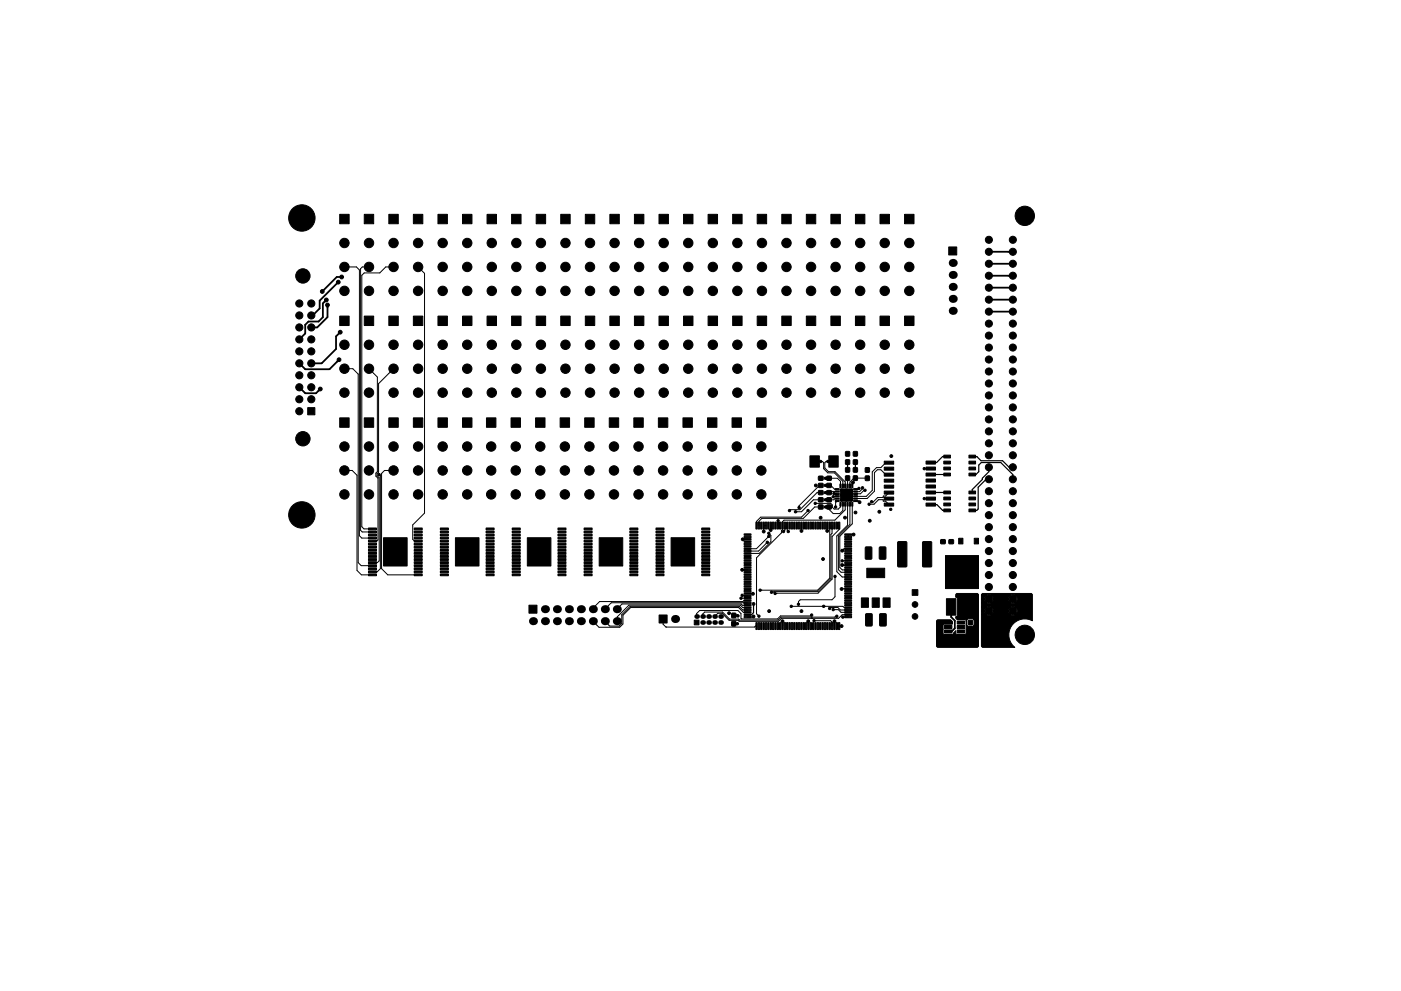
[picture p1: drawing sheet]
<svg xmlns="http://www.w3.org/2000/svg" width="297mm" height="210mm" viewBox="0 0 297 210" stroke-linecap="round" stroke-linejoin="round" font-family="sans-serif">
<g fill="#000">
<circle cx="202" cy="55.8" r=".85"/>
<circle cx="202" cy="58.3" r=".85"/>
<circle cx="202" cy="63.4" r=".85"/>
<circle cx="202" cy="60.9" r=".85"/>
<circle cx="202" cy="65.9" r=".85"/>
<circle cx="113" cy="131.8" r=".85"/>
<circle cx="115.5" cy="131.8" r=".85"/>
<circle cx="115.5" cy="129.2" r=".85"/>
<circle cx="118.1" cy="131.8" r=".85"/>
<circle cx="118.1" cy="129.2" r=".85"/>
<circle cx="120.6" cy="131.8" r=".85"/>
<circle cx="120.6" cy="129.2" r=".85"/>
<circle cx="123.2" cy="131.8" r=".85"/>
<circle cx="123.2" cy="129.2" r=".85"/>
<circle cx="125.7" cy="131.8" r=".85"/>
<circle cx="125.7" cy="129.2" r=".85"/>
<circle cx="128.2" cy="131.8" r=".85"/>
<circle cx="128.2" cy="129.2" r=".85"/>
<circle cx="130.8" cy="131.8" r=".85"/>
<circle cx="130.8" cy="129.2" r=".85"/>
<circle cx="143.1" cy="131.3" r=".85"/>
<circle cx="147.7" cy="130.8" r=".5"/>
<circle cx="149" cy="130.8" r=".5"/>
<circle cx="149" cy="132.1" r=".5"/>
<circle cx="150.2" cy="130.8" r=".5"/>
<circle cx="150.2" cy="132.1" r=".5"/>
<circle cx="151.5" cy="132.1" r=".5"/>
<circle cx="151.5" cy="130.8" r=".5"/>
<circle cx="152.8" cy="130.8" r=".5"/>
<circle cx="152.8" cy="132.1" r=".5"/>
</g>
<g fill="#000" stroke="#000" stroke-width=".21">
<path d="M72 45.5h2v2h-2zM77.2 45.5h2v2h-2zM82.4 45.5h2v2h-2zM87.6 45.5h2v2h-2zM92.9 45.5h2v2h-2zM98.1 45.5h2v2h-2zM103.3 45.5h2v2h-2zM108.5 45.5h2v2h-2zM113.7 45.5h2v2h-2zM118.9 45.5h2v2h-2zM124.1 45.5h2v2h-2zM129.3 45.5h2v2h-2z"/>
<path d="M134.5 45.5h2v2h-2zM139.7 45.5h2v2h-2zM144.9 45.5h2v2h-2zM150.1 45.5h2v2h-2zM155.3 45.5h2v2h-2zM160.5 45.5h2v2h-2zM165.8 45.5h2v2h-2zM171 45.5h2v2h-2zM176.2 45.5h2v2h-2zM181.4 45.5h2v2h-2zM186.6 45.5h2v2h-2zM191.8 45.5h2v2h-2z"/>
<path d="M201.1 52.4h1.7v1.7h-1.7zM72 67.1h2v2h-2zM77.2 67.1h2v2h-2zM82.4 67.1h2v2h-2zM87.6 67.1h2v2h-2zM92.9 67.1h2v2h-2zM98.1 67.1h2v2h-2zM103.3 67.1h2v2h-2zM108.5 67.1h2v2h-2zM113.7 67.1h2v2h-2zM118.9 67.1h2v2h-2zM124.1 67.1h2v2h-2z"/>
<path d="M129.3 67.1h2v2h-2zM134.5 67.1h2v2h-2zM139.7 67.1h2v2h-2zM144.9 67.1h2v2h-2zM150.1 67.1h2v2h-2zM155.3 67.1h2v2h-2zM160.5 67.1h2v2h-2zM165.8 67.1h2v2h-2zM171 67.1h2v2h-2zM176.2 67.1h2v2h-2zM181.4 67.1h2v2h-2zM186.6 67.1h2v2h-2z"/>
<path d="M191.8 67.1h2v2h-2zM65.2 86.5h1.6v1.5h-1.6zM72 88.7h2v2h-2zM77.2 88.7h2v2h-2zM82.4 88.7h2v2h-2zM87.6 88.7h2v2h-2zM92.9 88.7h2v2h-2zM98.1 88.7h2v2h-2zM103.1 88.7h2v2h-2zM108.3 88.7h2v2h-2zM113.6 88.7h2v2h-2zM118.8 88.7h2v2h-2z"/>
<path d="M124 88.7h2v2h-2zM129.2 88.7h2v2h-2zM134.4 88.7h2v2h-2zM139.6 88.7h2v2h-2zM144.8 88.7h2v2h-2zM150 88.7h2v2h-2zM155.2 88.7h2v2h-2zM160.4 88.7h2v2h-2zM171.7 96.7h2v2.4h-2zM175.7 96.7h2v2.4h-2zM179.3 95.8l.8 .1v.9l-.8-.1zM179.3 97.6h.8v.9h-.8z"/>
<path d="M179.3 99.2l.8 .1v.9l-.8-.1zM181 95.8l.8 .1-.1 .9-.8-.1zM181 97.6h.8l-.1 .9h-.8zM181 99.2l.8 .1-.1 .9-.8-.1zM183.5 99.3h.8v.9h-.8zM187.5 97.8h2v.7h-2zM187.5 99.1h2v.7h-2zM196.3 99.1h2v.6h-2zM196.3 97.8h2v.7h-2zM200.1 96.6h1.4v.6h-1.4zM200.1 97.8h1.4v.6h-1.4zM200.1 99.1h1.4v.6h-1.4z"/>
<path d="M205.4 96.6h1.4v.6h-1.4zM205.4 97.8h1.4v.6h-1.4zM205.4 99.1h1.4v.6h-1.4zM78.1 119.2h1.7v.4h-1.7zM78.1 118.5h1.7v.4h-1.7zM78.1 117.9h1.7v.4h-1.7zM78.1 117.2h1.7v.4h-1.7zM78.1 116.6h1.7v.4h-1.7zM78.1 115.9h1.7v.4h-1.7zM78.1 115.3h1.7v.4h-1.7zM78.1 114.6h1.7v.4h-1.7zM78.1 114h1.7v.4h-1.7z"/>
<path d="M78.1 113.3h1.7v.4h-1.7zM78.1 112.7h1.7v.4h-1.7zM78.1 112h1.7v.4h-1.7zM87.8 114h1.7v.4h-1.7zM87.8 112h1.7v.4h-1.7zM87.8 118.5h1.7v.4h-1.7zM87.8 119.2h1.7v.4h-1.7zM87.8 114.6h1.7v.4h-1.7zM87.8 113.3h1.7v.4h-1.7zM87.8 115.9h1.7v.4h-1.7zM87.8 117.2h1.7v.4h-1.7zM87.8 115.3h1.7v.4h-1.7z"/>
<path d="M87.8 116.6h1.7v.4h-1.7zM87.8 112.7h1.7v.4h-1.7zM87.8 117.9h1.7v.4h-1.7zM93.4 119.2h1.7v.4h-1.7zM93.4 118.5h1.7v.4h-1.7zM93.4 117.9h1.7v.4h-1.7zM93.4 117.2h1.7v.4h-1.7zM93.4 116.6h1.7v.4h-1.7zM93.4 115.9h1.7v.4h-1.7zM93.4 115.3h1.7v.4h-1.7zM93.4 114.6h1.7v.4h-1.7zM93.4 114h1.7v.4h-1.7z"/>
<path d="M93.4 113.3h1.7v.4h-1.7zM93.4 112.7h1.7v.4h-1.7zM93.4 112h1.7v.4h-1.7zM103.1 114h1.7v.4h-1.7zM103.1 112h1.7v.4h-1.7zM103.1 118.5h1.7v.4h-1.7zM103.1 119.2h1.7v.4h-1.7zM103.1 114.6h1.7v.4h-1.7zM103.1 113.3h1.7v.4h-1.7zM103.1 115.9h1.7v.4h-1.7zM103.1 117.2h1.7v.4h-1.7zM103.1 115.3h1.7v.4h-1.7z"/>
<path d="M103.1 116.6h1.7v.4h-1.7zM103.1 112.7h1.7v.4h-1.7zM103.1 117.9h1.7v.4h-1.7zM108.6 119.2h1.7v.4h-1.7zM108.6 118.5h1.7v.4h-1.7zM108.6 117.9h1.7v.4h-1.7zM108.6 117.2h1.7v.4h-1.7zM108.6 116.6h1.7v.4h-1.7zM108.6 115.9h1.7v.4h-1.7zM108.6 115.3h1.7v.4h-1.7zM108.6 114.6h1.7v.4h-1.7zM108.6 114h1.7v.4h-1.7z"/>
<path d="M108.6 113.3h1.7v.4h-1.7zM108.6 112.7h1.7v.4h-1.7zM108.6 112h1.7v.4h-1.7zM118.3 114h1.7v.4h-1.7zM118.3 112h1.7v.4h-1.7zM118.3 118.5h1.7v.4h-1.7zM118.3 119.2h1.7v.4h-1.7zM118.3 114.6h1.7v.4h-1.7zM118.3 113.3h1.7v.4h-1.7zM118.3 115.9h1.7v.4h-1.7zM118.3 117.2h1.7v.4h-1.7zM118.3 115.3h1.7v.4h-1.7z"/>
<path d="M118.3 116.6h1.7v.4h-1.7zM118.3 112.7h1.7v.4h-1.7zM118.3 117.9h1.7v.4h-1.7zM123.8 119.2h1.7v.4h-1.7zM123.8 118.5h1.7v.4h-1.7zM123.8 117.9h1.7v.4h-1.7zM123.8 117.2h1.7v.4h-1.7zM123.8 116.6h1.7v.4h-1.7zM123.8 115.9h1.7v.4h-1.7zM123.8 115.3h1.7v.4h-1.7zM123.8 114.6h1.7v.4h-1.7zM123.8 114h1.7v.4h-1.7z"/>
<path d="M123.8 113.3h1.7v.4h-1.7zM123.8 112.7h1.7v.4h-1.7zM123.8 112h1.7v.4h-1.7zM133.5 114h1.7v.4h-1.7zM133.5 112h1.7v.4h-1.7zM133.5 118.5h1.7v.4h-1.7zM133.5 119.2h1.7v.4h-1.7zM133.5 114.6h1.7v.4h-1.7zM133.5 113.3h1.7v.4h-1.7zM133.5 115.9h1.7v.4h-1.7zM133.5 117.2h1.7v.4h-1.7zM133.5 115.3h1.7v.4h-1.7z"/>
<path d="M133.5 116.6h1.7v.4h-1.7zM133.5 112.7h1.7v.4h-1.7zM133.5 117.9h1.7v.4h-1.7zM139.1 119.2h1.7v.4h-1.7zM139.1 118.5h1.7v.4h-1.7zM139.1 117.9h1.7v.4h-1.7zM139.1 117.2h1.7v.4h-1.7zM139.1 116.6h1.7v.4h-1.7zM139.1 115.9h1.7v.4h-1.7zM139.1 115.3h1.7v.4h-1.7zM139.1 114.6h1.7v.4h-1.7zM139.1 114h1.7v.4h-1.7z"/>
<path d="M139.1 113.3h1.7v.4h-1.7zM139.1 112.7h1.7v.4h-1.7zM139.1 112h1.7v.4h-1.7zM148.8 114h1.7v.4h-1.7zM148.8 112h1.7v.4h-1.7zM148.8 118.5h1.7v.4h-1.7zM148.8 119.2h1.7v.4h-1.7zM148.8 114.6h1.7v.4h-1.7zM148.8 113.3h1.7v.4h-1.7zM148.8 115.9h1.7v.4h-1.7zM148.8 117.2h1.7v.4h-1.7zM148.8 115.3h1.7v.4h-1.7z"/>
<path d="M148.8 116.6h1.7v.4h-1.7zM148.8 112.7h1.7v.4h-1.7zM148.8 117.9h1.7v.4h-1.7zM157.8 113.3h1.4v.2l-1.4 .1zM157.8 113.8h1.4v.2l-1.4 .1zM157.8 114.3h1.4v.2l-1.4 .1zM157.8 114.8h1.4v.2l-1.4 .1zM157.8 115.3h1.4v.2l-1.4 .1zM157.8 115.8h1.4v.2l-1.4 .1zM157.8 116.3h1.4v.2l-1.4 .1zM157.8 116.8h1.4v.2l-1.4 .1zM157.8 117.3h1.4v.2l-1.4 .1z"/>
<path d="M157.8 117.8h1.4v.2l-1.4 .1zM157.8 118.3h1.4v.2l-1.4 .1zM157.8 118.8h1.4v.2l-1.4 .1zM157.8 119.3h1.4v.2l-1.4 .1zM157.8 119.8h1.4v.2l-1.4 .1zM160.3 110.8h.3l-.1 1.4h-.2zM160.8 110.8h.3l-.1 1.4h-.2zM161.3 110.8h.3l-.1 1.4h-.2zM161.8 110.8h.3l-.1 1.4h-.2zM162.3 110.8h.3l-.1 1.4h-.2zM162.8 110.8h.3l-.1 1.4h-.2zM163.3 110.8h.3l-.1 1.4h-.2z"/>
<path d="M163.8 110.8h.3l-.1 1.4h-.2zM164.3 110.8h.3l-.1 1.4h-.2zM164.8 110.8h.3l-.1 1.4h-.2zM165.3 110.8h.3l-.1 1.4h-.2zM165.8 110.8h.3l-.1 1.4h-.2zM166.3 110.8h.3l-.1 1.4h-.2zM166.8 110.8h.3l-.1 1.4h-.2zM167.3 110.8h.3l-.1 1.4h-.2zM167.8 110.8h.3l-.1 1.4h-.2zM168.3 110.8h.3l-.1 1.4h-.2zM168.8 110.8h.3l-.1 1.4h-.2zM169.3 110.8h.3l-.1 1.4h-.2z"/>
<path d="M169.8 110.8h.3l-.1 1.4h-.2zM170.3 110.8h.3l-.1 1.4h-.2zM170.8 110.8h.3l-.1 1.4h-.2zM171.3 110.8h.3l-.1 1.4h-.2zM171.8 110.8h.3l-.1 1.4h-.2zM172.3 110.8h.3l-.1 1.4h-.2zM172.8 110.8h.3l-.1 1.4h-.2zM173.3 110.8h.3l-.1 1.4h-.2zM173.8 110.8h.3l-.1 1.4h-.2zM173.6 107.2l.9-.1v.9h-.9zM173.6 105.6h.9v.8l-.9 .1zM173.6 102.6h.9v.8h-.9z"/>
<path d="M173.6 104.1h.9v.8h-.9zM173.6 101.1l.9-.1v.9h-.9zM174.3 110.8h.3l-.1 1.4h-.2zM174.8 110.8h.3l-.1 1.4h-.2zM175.3 110.8h.3l-.1 1.4h-.2zM175.8 110.8h.3l-.1 1.4h-.2zM175.3 107.2l.9-.1v.9h-.9zM175.3 105.6h.9v.8l-.9 .1zM175.3 102.6h.9v.8h-.9zM175.3 104.1h.9v.8h-.9zM175.3 101.1l.9-.1v.9h-.9zM176.3 110.8h.3l-.1 1.4h-.2z"/>
<path d="M176.8 110.8h.3l-.1 1.4h-.2zM177.3 110.8h.3l-.1 1.4h-.2zM177.1 106.2h.8v.2h-.7zM177.1 105.7h.8v.2h-.7zM177.1 105.2h.8v.2h-.7zM177.1 104.7h.8v.2h-.7zM177.1 104.2h.8v.2h-.7zM177.1 103.7h.8v.2h-.7zM177.8 110.8h.3l-.1 1.4h-.2zM178.1 106.6h.2v.8l-.2-.1zM178.1 102.7h.2v.8h-.2zM178.6 106.6h.2v.8l-.2-.1z"/>
<path d="M178.6 102.7h.2v.8h-.2zM179.1 106.6h.2v.8l-.2-.1zM179.1 102.7h.2v.8h-.2zM179.6 106.6h.2v.8l-.2-.1zM179.6 102.7h.2v.8h-.2zM179.3 101h.8v.9h-.8zM180.1 106.6h.2v.8l-.2-.1zM180.1 102.7h.2v.8h-.2zM179.1 119.8h1.4l.1 .2-1.5 .1zM179.1 119.3h1.4l.1 .2-1.5 .1zM179.1 118.8h1.4l.1 .2-1.5 .1zM179.1 118.3h1.4l.1 .2-1.5 .1z"/>
<path d="M179.1 117.8h1.4l.1 .2-1.5 .1zM179.1 117.3h1.4l.1 .2-1.5 .1zM179.1 116.8h1.4l.1 .2-1.5 .1zM179.1 116.3h1.4l.1 .2-1.5 .1zM179.1 115.8h1.4l.1 .2-1.5 .1zM179.1 115.3h1.4l.1 .2-1.5 .1zM179.1 114.8h1.4l.1 .2-1.5 .1zM179.1 114.3h1.4l.1 .2-1.5 .1zM179.1 113.8h1.4l.1 .2-1.5 .1zM179.1 113.3h1.4l.1 .2-1.5 .1zM178.2 103.8h2.5v2.5h-2.5zM180.6 106.6h.2v.8l-.2-.1z"/>
<path d="M180.6 102.7h.2v.8h-.2zM181 101h.8l-.1 .9h-.8zM181 103.7h.8v.2h-.8zM181 104.2h.8v.2h-.8zM181 104.7h.8v.2h-.8zM181 105.2h.8v.2h-.8zM181 105.7h.8v.2h-.8zM181 106.2h.8v.2h-.8zM183.5 101h.8v.9h-.8zM183.5 116.1l1.1-.1 .2 .2 .1 2.2-.2 .2-1 .1-.2-.2zM187.5 106.7h2v.7h-2zM187.5 100.4h2v.6h-2z"/>
<path d="M187.5 101.7h2v.6h-2zM187.5 102.9h2v.7h-2zM187.5 104.2h2v.6h-2zM187.5 105.5h2v.6h-2zM186.5 116.1l1.1-.1 .2 .2v2.2l-.1 .2-1.1 .1-.2-.2zM190.4 115l1.7-.1 .2 .2v4.9l-.2 .3h-1.6l-.2-.2zM196.3 106.7h2v.7h-2zM196.3 105.5h2v.6h-2zM196.3 104.2h2v.6h-2zM196.3 102.9h2v.6h-2zM196.3 101.6h2v.7h-2zM196.3 100.4h2v.6h-2z"/>
<path d="M195.7 115l1.6-.1 .2 .2 .1 4.9-.2 .3h-1.6l-.2-.2zM200.1 104.2h1.4v.6h-1.4zM200.1 105.5h1.4v.6h-1.4zM200.1 106.7h1.4v.6h-1.4zM200.1 108h1.4v.6h-1.4zM200.1 100.4h1.4v.6h-1.4zM199.5 114.5h.9v.8l-.9 .1zM201.2 114.5h.9v.8l-.9 .1zM203.3 114.2h.9v1.2h-.9zM205.4 104.2h1.4v.6h-1.4zM205.4 105.5h1.4v.6h-1.4zM205.4 106.7h1.4v.6h-1.4z"/>
<path d="M205.4 108h1.4v.6h-1.4zM205.4 100.4h1.4v.6h-1.4zM206.6 114.2h.9v1.2h-.9zM78.1 121.8h1.7v.4h-1.7zM78.1 121.1h1.7v.4h-1.7zM78.1 120.5h1.7v.4h-1.7zM78.1 119.8h1.7v.4h-1.7zM81.3 114.1h5v6h-5zM87.8 120.5h1.7v.4h-1.7zM87.8 121.8h1.7v.4h-1.7zM87.8 121.1h1.7v.4h-1.7zM87.8 119.8h1.7v.4h-1.7z"/>
<path d="M93.4 121.8h1.7v.4h-1.7zM93.4 121.1h1.7v.4h-1.7zM93.4 120.5h1.7v.4h-1.7zM93.4 119.8h1.7v.4h-1.7zM96.6 114.1h5v6h-5zM103.1 120.5h1.7v.4h-1.7zM103.1 121.8h1.7v.4h-1.7zM103.1 121.1h1.7v.4h-1.7zM103.1 119.8h1.7v.4h-1.7zM108.6 121.8h1.7v.4h-1.7zM108.6 121.1h1.7v.4h-1.7zM108.6 120.5h1.7v.4h-1.7z"/>
<path d="M108.6 119.8h1.7v.4h-1.7zM111.8 114.1h5v6h-5zM112.1 128.4h1.7v1.7h-1.7zM118.3 120.5h1.7v.4h-1.7zM118.3 121.8h1.7v.4h-1.7zM118.3 121.1h1.7v.4h-1.7zM118.3 119.8h1.7v.4h-1.7zM123.8 121.8h1.7v.4h-1.7zM123.8 121.1h1.7v.4h-1.7zM123.8 120.5h1.7v.4h-1.7zM123.8 119.8h1.7v.4h-1.7zM127 114.1h5v6h-5z"/>
<path d="M133.5 120.5h1.7v.4h-1.7zM133.5 121.8h1.7v.4h-1.7zM133.5 121.1h1.7v.4h-1.7zM133.5 119.8h1.7v.4h-1.7zM139.1 121.8h1.7v.4h-1.7zM139.1 121.1h1.7v.4h-1.7zM139.1 120.5h1.7v.4h-1.7zM139.1 119.8h1.7v.4h-1.7zM139.7 130.5h1.7v1.7h-1.7zM142.3 114.1h5v6h-5zM147.2 131.6h1v1h-1zM148.8 120.5h1.7v.4h-1.7z"/>
<path d="M148.8 121.8h1.7v.4h-1.7zM148.8 121.1h1.7v.4h-1.7zM148.8 119.8h1.7v.4h-1.7zM155.2 130.1h.8v.9h-.8zM155.2 131.9h.8v.9h-.8zM157.8 120.3h1.4v.2l-1.4 .1zM157.8 120.8h1.4v.2l-1.4 .1zM157.8 121.3h1.4v.2l-1.4 .1zM157.8 121.8h1.4v.2l-1.4 .1zM157.8 122.3h1.4v.2l-1.4 .1zM157.8 122.8h1.4v.2l-1.4 .1zM157.8 123.3h1.4v.2l-1.4 .1z"/>
<path d="M157.8 123.8h1.4v.2l-1.4 .1zM157.8 124.3h1.4v.2l-1.4 .1zM157.8 124.8h1.4v.2l-1.4 .1zM157.8 125.3h1.4v.2l-1.4 .1zM157.8 125.8h1.4v.2l-1.4 .1zM157.8 126.3h1.4v.2l-1.4 .1zM157.8 126.8h1.4v.2l-1.4 .1zM157.8 127.3h1.4v.2l-1.4 .1zM157.8 127.8h1.4v.2l-1.4 .1zM157.8 128.3h1.4v.2l-1.4 .1zM157.8 128.8h1.4v.2l-1.4 .1zM157.8 129.3h1.4v.2l-1.4 .1z"/>
<path d="M157.8 129.8h1.4v.2l-1.4 .1zM157.8 130.3h1.4v.2l-1.4 .1zM157.8 130.8h1.4v.2l-1.4 .1zM160.3 132.1l.3 .1-.1 1.4-.2-.1zM160.8 132.1l.3 .1-.1 1.4-.2-.1zM161.3 132.1l.3 .1-.1 1.4-.2-.1zM161.8 132.1l.3 .1-.1 1.4-.2-.1zM162.3 132.1l.3 .1-.1 1.4-.2-.1zM162.8 132.1l.3 .1-.1 1.4-.2-.1zM163.3 132.1l.3 .1-.1 1.4-.2-.1zM163.8 132.1l.3 .1-.1 1.4-.2-.1zM164.3 132.1l.3 .1-.1 1.4-.2-.1z"/>
<path d="M164.8 132.1l.3 .1-.1 1.4-.2-.1zM165.3 132.1l.3 .1-.1 1.4-.2-.1zM165.8 132.1l.3 .1-.1 1.4-.2-.1zM166.3 132.1l.3 .1-.1 1.4-.2-.1zM166.8 132.1l.3 .1-.1 1.4-.2-.1zM167.3 132.1l.3 .1-.1 1.4-.2-.1zM167.8 132.1l.3 .1-.1 1.4-.2-.1zM168.3 132.1l.3 .1-.1 1.4-.2-.1zM168.8 132.1l.3 .1-.1 1.4-.2-.1zM169.3 132.1l.3 .1-.1 1.4-.2-.1zM169.8 132.1l.3 .1-.1 1.4-.2-.1zM170.3 132.1l.3 .1-.1 1.4-.2-.1z"/>
<path d="M170.8 132.1l.3 .1-.1 1.4-.2-.1zM171.3 132.1l.3 .1-.1 1.4-.2-.1zM171.8 132.1l.3 .1-.1 1.4-.2-.1zM172.3 132.1l.3 .1-.1 1.4-.2-.1zM172.8 132.1l.3 .1-.1 1.4-.2-.1zM173.3 132.1l.3 .1-.1 1.4-.2-.1zM173.8 132.1l.3 .1-.1 1.4-.2-.1zM174.3 132.1l.3 .1-.1 1.4-.2-.1zM174.8 132.1l.3 .1-.1 1.4-.2-.1zM175.3 132.1l.3 .1-.1 1.4-.2-.1zM175.8 132.1l.3 .1-.1 1.4-.2-.1zM176.3 132.1l.3 .1-.1 1.4-.2-.1z"/>
<path d="M176.8 132.1l.3 .1-.1 1.4-.2-.1zM177.3 132.1l.3 .1-.1 1.4-.2-.1zM177.8 132.1l.3 .1-.1 1.4-.2-.1zM179.1 130.8h1.4l.1 .2-1.5 .1zM179.1 130.3h1.4l.1 .2-1.5 .1zM179.1 129.8h1.4l.1 .2-1.5 .1zM179.1 129.3h1.4l.1 .2-1.5 .1zM179.1 128.8h1.4l.1 .2-1.5 .1zM179.1 128.3h1.4l.1 .2-1.5 .1zM179.1 127.8h1.4l.1 .2-1.5 .1zM179.1 127.3h1.4l.1 .2-1.5 .1zM179.1 126.8h1.4l.1 .2-1.5 .1z"/>
<path d="M179.1 126.3h1.4l.1 .2-1.5 .1zM179.1 125.8h1.4l.1 .2-1.5 .1zM179.1 125.3h1.4l.1 .2-1.5 .1zM179.1 124.8h1.4l.1 .2-1.5 .1zM179.1 124.3h1.4l.1 .2-1.5 .1zM179.1 123.8h1.4l.1 .2-1.5 .1zM179.1 123.3h1.4l.1 .2-1.5 .1zM179.1 122.8h1.4l.1 .2-1.5 .1zM179.1 122.3h1.4l.1 .2-1.5 .1zM179.1 121.8h1.4l.1 .2-1.5 .1zM179.1 121.3h1.4l.1 .2-1.5 .1zM179.1 120.8h1.4l.1 .2-1.5 .1z"/>
<path d="M179.1 120.3h1.4l.1 .2-1.5 .1zM182.6 126.9h1.5v2h-1.5zM183.6 130.3l1.1-.1 .2 .1v2.3l-.1 .2h-1.1l-.2-.1zM184.9 126.9h1.5v2h-1.5zM183.8 120.6h3.8v2h-3.8zM186.6 130.3l1.1-.1 .2 .1v2.3l-.1 .2h-1.1l-.2-.1zM187.2 126.9h1.5v2h-1.5zM193.4 125.1h1.2v1.2h-1.2zM200.3 133.7h1.5v.6h-1.5zM200.3 132.7h1.5v.7h-1.5zM200.3 131.8h1.5v.6h-1.5zM200.5 117.9h7v7h-7z"/>
<path d="M200.7 127h2v3.5h-2zM203 132.7h1.5v.7h-1.5zM203 131.8h1.5v.6h-1.5zM203 133.7h1.5v.6h-1.5zM205.2 127h2v3.5h-2zM205.3 131.6l.9 .1-.1 .9-.8-.1zM205.3 133.4h.9l-.1 .9h-.8zM202.8 125.9h4.4l.3 .2v11l-.3 .2h-8.4l-.2-.2v-5.4l.2-.2h2.7l.4 .4v.5h-1.6l-.3 .1-.1 1.8 .3 .3h1.7l.7-.8 .1 .6 .1 .2h1.8l.2-.3v-2.5h.1v.6a.55 .55 0 0 0 .6 .5h.5a.55 .55 0 0 0 .5-.5v-.6a.55 .55 0 0 0-.5-.6h-.5a.55 .55 0 0 0-.6 .6l-.3-.4h-1.7l-.3-.2v-.4l.4-.3v-3.5l-.4-.3v-.6zM208.3 125.9h10.4l.2 .2v5.6a3.4 3.4 0 0 0-4.5 1.1 3.4 3.4 0 0 0 .8 4.5h-6.9l-.2-.2v-6.7h1.1l.4 .2 .5-.2h4.2l.4 .2 .5-.2-.5-.5-.4 .5h-4.2l-.4-.5-.5 .5h-1.1v-.8h.6l.2 .5 .5-.5h.5l.5 .5 .2-.5h3.2l.2 .5 .5-.5h.5l.5 .5 .2-.5-.2-.5-.5 .5h-.5l-.5-.5-.2 .5h-3.2l-.2-.5-.5 .5h-.5l-.5-.5-.2 .5h-.6v-.7h1.1l.5 .4 .4-.4h4.2l.4 .4 .5-.4-.4-.2-.5 .2h-4.2l-.4-.2-.5 .2h-1.1v-1.1h1.1l.4 .2 .5-.2h4.2l.4 .2 .5-.2-.5-.4-.4 .4h-4.2l-.4-.4-.5 .4h-1.1v-.7h.6l.2 .5 .5-.5h.5l.5 .5 .2-.5h3.2l.2 .5 .5-.5h.5l.5 .5 .2-.5-.2-.5-.5 .5h-.5l-.5-.5-.2 .5h-3.2l-.2-.5-.5 .5h-.5l-.5-.5-.2 .5h-.6v-.8h1.1l.5 .5 .4-.5h4.2l.4 .5 .5-.5-.4-.2-.5 .2h-4.2l-.4-.2-.5 .2h-1.1z"/>
<circle cx="64" cy="46.2" r="2.8"/>
<circle cx="64.2" cy="58.5" r="1.52"/>
<circle cx="71.7" cy="59.9" r=".4"/>
<circle cx="72.4" cy="58.8" r=".4"/>
<circle cx="73" cy="56.6" r="1"/>
<circle cx="73" cy="51.6" r="1"/>
<circle cx="78.2" cy="51.6" r="1"/>
<circle cx="78.2" cy="56.6" r="1"/>
<circle cx="83.4" cy="51.6" r="1"/>
<circle cx="83.4" cy="56.6" r="1"/>
<circle cx="88.6" cy="56.6" r="1"/>
<circle cx="88.6" cy="51.6" r="1"/>
<circle cx="93.9" cy="51.6" r="1"/>
<circle cx="93.9" cy="56.6" r="1"/>
<circle cx="99.1" cy="51.6" r="1"/>
<circle cx="99.1" cy="56.6" r="1"/>
<circle cx="104.3" cy="51.6" r="1"/>
<circle cx="104.3" cy="56.6" r="1"/>
<circle cx="109.5" cy="56.6" r="1"/>
<circle cx="109.5" cy="51.6" r="1"/>
<circle cx="114.7" cy="56.6" r="1"/>
<circle cx="114.7" cy="51.6" r="1"/>
<circle cx="119.9" cy="56.6" r="1"/>
<circle cx="119.9" cy="51.6" r="1"/>
<circle cx="125.1" cy="56.6" r="1"/>
<circle cx="125.1" cy="51.6" r="1"/>
<circle cx="130.3" cy="51.6" r="1"/>
<circle cx="130.3" cy="56.6" r="1"/>
<circle cx="135.5" cy="56.6" r="1"/>
<circle cx="135.5" cy="51.6" r="1"/>
<circle cx="140.7" cy="56.6" r="1"/>
<circle cx="140.7" cy="51.6" r="1"/>
<circle cx="145.9" cy="56.6" r="1"/>
<circle cx="145.9" cy="51.6" r="1"/>
<circle cx="151.1" cy="56.6" r="1"/>
<circle cx="151.1" cy="51.6" r="1"/>
<circle cx="156.3" cy="56.6" r="1"/>
<circle cx="156.3" cy="51.6" r="1"/>
<circle cx="161.5" cy="51.6" r="1"/>
<circle cx="161.5" cy="56.6" r="1"/>
<circle cx="166.8" cy="56.6" r="1"/>
<circle cx="166.8" cy="51.6" r="1"/>
<circle cx="172" cy="56.6" r="1"/>
<circle cx="172" cy="51.6" r="1"/>
<circle cx="177.2" cy="56.6" r="1"/>
<circle cx="177.2" cy="51.6" r="1"/>
<circle cx="182.4" cy="56.6" r="1"/>
<circle cx="182.4" cy="51.6" r="1"/>
<circle cx="187.6" cy="56.6" r="1"/>
<circle cx="187.6" cy="51.6" r="1"/>
<circle cx="192.8" cy="51.6" r="1"/>
<circle cx="192.8" cy="56.6" r="1"/>
<circle cx="209.7" cy="53.4" r=".75"/>
<circle cx="209.7" cy="56" r=".75"/>
<circle cx="209.7" cy="58.5" r=".75"/>
<circle cx="209.7" cy="50.9" r=".75"/>
<circle cx="214.7" cy="53.4" r=".75"/>
<circle cx="214.7" cy="50.9" r=".75"/>
<circle cx="214.7" cy="58.5" r=".75"/>
<circle cx="214.7" cy="56" r=".75"/>
<circle cx="217.3" cy="45.8" r="2.05"/>
<circle cx="63.5" cy="64.4" r=".76"/>
<circle cx="63.5" cy="72" r=".76"/>
<circle cx="63.5" cy="77.1" r=".76"/>
<circle cx="63.5" cy="79.6" r=".76"/>
<circle cx="63.5" cy="69.5" r=".76"/>
<circle cx="63.5" cy="74.5" r=".76"/>
<circle cx="63.5" cy="66.9" r=".76"/>
<circle cx="66" cy="69.5" r=".76"/>
<circle cx="66" cy="66.9" r=".76"/>
<circle cx="66" cy="74.5" r=".76"/>
<circle cx="66" cy="64.4" r=".76"/>
<circle cx="66" cy="77.1" r=".76"/>
<circle cx="66" cy="72" r=".76"/>
<circle cx="66" cy="79.6" r=".76"/>
<circle cx="68.3" cy="61.8" r=".4"/>
<circle cx="69.2" cy="63.6" r=".4"/>
<circle cx="69.4" cy="64.7" r=".4"/>
<circle cx="71.9" cy="76.3" r=".4"/>
<circle cx="72.1" cy="70.5" r=".4"/>
<circle cx="73" cy="61.7" r="1"/>
<circle cx="73" cy="73.1" r="1"/>
<circle cx="73" cy="78.2" r="1"/>
<circle cx="78.2" cy="73.1" r="1"/>
<circle cx="78.2" cy="78.2" r="1"/>
<circle cx="78.2" cy="61.7" r="1"/>
<circle cx="83.4" cy="73.1" r="1"/>
<circle cx="83.4" cy="61.7" r="1"/>
<circle cx="83.4" cy="78.2" r="1"/>
<circle cx="88.6" cy="61.7" r="1"/>
<circle cx="88.6" cy="73.1" r="1"/>
<circle cx="88.6" cy="78.2" r="1"/>
<circle cx="93.9" cy="73.1" r="1"/>
<circle cx="93.9" cy="78.2" r="1"/>
<circle cx="93.9" cy="61.7" r="1"/>
<circle cx="99.1" cy="61.7" r="1"/>
<circle cx="99.1" cy="73.1" r="1"/>
<circle cx="99.1" cy="78.2" r="1"/>
<circle cx="104.3" cy="73.1" r="1"/>
<circle cx="104.3" cy="61.7" r="1"/>
<circle cx="104.3" cy="78.2" r="1"/>
<circle cx="109.5" cy="78.2" r="1"/>
<circle cx="109.5" cy="61.7" r="1"/>
<circle cx="109.5" cy="73.1" r="1"/>
<circle cx="114.7" cy="78.2" r="1"/>
<circle cx="114.7" cy="61.7" r="1"/>
<circle cx="114.7" cy="73.1" r="1"/>
<circle cx="119.9" cy="61.7" r="1"/>
<circle cx="119.9" cy="73.1" r="1"/>
<circle cx="119.9" cy="78.2" r="1"/>
<circle cx="125.1" cy="78.2" r="1"/>
<circle cx="125.1" cy="61.7" r="1"/>
<circle cx="125.1" cy="73.1" r="1"/>
<circle cx="130.3" cy="73.1" r="1"/>
<circle cx="130.3" cy="61.7" r="1"/>
<circle cx="130.3" cy="78.2" r="1"/>
<circle cx="135.5" cy="78.2" r="1"/>
<circle cx="135.5" cy="61.7" r="1"/>
<circle cx="135.5" cy="73.1" r="1"/>
<circle cx="140.7" cy="61.7" r="1"/>
<circle cx="140.7" cy="78.2" r="1"/>
<circle cx="140.7" cy="73.1" r="1"/>
<circle cx="145.9" cy="73.1" r="1"/>
<circle cx="145.9" cy="61.7" r="1"/>
<circle cx="145.9" cy="78.2" r="1"/>
<circle cx="151.1" cy="78.2" r="1"/>
<circle cx="151.1" cy="73.1" r="1"/>
<circle cx="151.1" cy="61.7" r="1"/>
<circle cx="156.3" cy="61.7" r="1"/>
<circle cx="156.3" cy="73.1" r="1"/>
<circle cx="156.3" cy="78.2" r="1"/>
<circle cx="161.5" cy="78.2" r="1"/>
<circle cx="161.5" cy="73.1" r="1"/>
<circle cx="161.5" cy="61.7" r="1"/>
<circle cx="166.8" cy="61.7" r="1"/>
<circle cx="166.8" cy="78.2" r="1"/>
<circle cx="166.8" cy="73.1" r="1"/>
<circle cx="172" cy="61.7" r="1"/>
<circle cx="172" cy="78.2" r="1"/>
<circle cx="172" cy="73.1" r="1"/>
<circle cx="177.2" cy="73.1" r="1"/>
<circle cx="177.2" cy="61.7" r="1"/>
<circle cx="177.2" cy="78.2" r="1"/>
<circle cx="182.4" cy="61.7" r="1"/>
<circle cx="182.4" cy="78.2" r="1"/>
<circle cx="182.4" cy="73.1" r="1"/>
<circle cx="187.6" cy="73.1" r="1"/>
<circle cx="187.6" cy="61.7" r="1"/>
<circle cx="187.6" cy="78.2" r="1"/>
<circle cx="192.8" cy="78.2" r="1"/>
<circle cx="192.8" cy="73.1" r="1"/>
<circle cx="192.8" cy="61.7" r="1"/>
<circle cx="209.7" cy="78.8" r=".75"/>
<circle cx="209.7" cy="76.3" r=".75"/>
<circle cx="209.7" cy="61" r=".75"/>
<circle cx="209.7" cy="68.7" r=".75"/>
<circle cx="209.7" cy="71.2" r=".75"/>
<circle cx="209.7" cy="73.7" r=".75"/>
<circle cx="209.7" cy="66.1" r=".75"/>
<circle cx="209.7" cy="63.6" r=".75"/>
<circle cx="214.7" cy="78.8" r=".75"/>
<circle cx="214.7" cy="71.2" r=".75"/>
<circle cx="214.7" cy="63.6" r=".75"/>
<circle cx="214.7" cy="68.7" r=".75"/>
<circle cx="214.7" cy="76.3" r=".75"/>
<circle cx="214.7" cy="61" r=".75"/>
<circle cx="214.7" cy="66.1" r=".75"/>
<circle cx="214.7" cy="73.7" r=".75"/>
<circle cx="63.5" cy="87.2" r=".76"/>
<circle cx="63.5" cy="82.2" r=".76"/>
<circle cx="63.5" cy="84.7" r=".76"/>
<circle cx="64.2" cy="93.1" r="1.53"/>
<circle cx="66" cy="82.2" r=".76"/>
<circle cx="66" cy="84.7" r=".76"/>
<circle cx="67.9" cy="82.5" r=".4"/>
<circle cx="73" cy="99.8" r="1"/>
<circle cx="73" cy="83.3" r="1"/>
<circle cx="73" cy="94.7" r="1"/>
<circle cx="78.2" cy="99.8" r="1"/>
<circle cx="78.2" cy="94.7" r="1"/>
<circle cx="78.2" cy="83.3" r="1"/>
<circle cx="83.4" cy="94.7" r="1"/>
<circle cx="83.4" cy="99.8" r="1"/>
<circle cx="83.4" cy="83.3" r="1"/>
<circle cx="88.6" cy="94.7" r="1"/>
<circle cx="88.6" cy="83.3" r="1"/>
<circle cx="88.6" cy="99.8" r="1"/>
<circle cx="93.9" cy="94.7" r="1"/>
<circle cx="93.9" cy="83.3" r="1"/>
<circle cx="93.9" cy="99.8" r="1"/>
<circle cx="99.1" cy="94.7" r="1"/>
<circle cx="99.1" cy="99.8" r="1"/>
<circle cx="99.1" cy="83.3" r="1"/>
<circle cx="104.1" cy="94.7" r="1"/>
<circle cx="104.1" cy="99.8" r="1"/>
<circle cx="104.3" cy="83.3" r="1"/>
<circle cx="109.3" cy="99.8" r="1"/>
<circle cx="109.3" cy="94.7" r="1"/>
<circle cx="109.5" cy="83.3" r="1"/>
<circle cx="114.6" cy="99.8" r="1"/>
<circle cx="114.6" cy="94.7" r="1"/>
<circle cx="114.7" cy="83.3" r="1"/>
<circle cx="119.8" cy="99.8" r="1"/>
<circle cx="119.8" cy="94.7" r="1"/>
<circle cx="119.9" cy="83.3" r="1"/>
<circle cx="125" cy="94.7" r="1"/>
<circle cx="125" cy="99.8" r="1"/>
<circle cx="125.1" cy="83.3" r="1"/>
<circle cx="130.2" cy="99.8" r="1"/>
<circle cx="130.2" cy="94.7" r="1"/>
<circle cx="130.3" cy="83.3" r="1"/>
<circle cx="135.4" cy="94.7" r="1"/>
<circle cx="135.4" cy="99.8" r="1"/>
<circle cx="135.5" cy="83.3" r="1"/>
<circle cx="140.6" cy="94.7" r="1"/>
<circle cx="140.6" cy="99.8" r="1"/>
<circle cx="140.7" cy="83.3" r="1"/>
<circle cx="145.8" cy="99.8" r="1"/>
<circle cx="145.8" cy="94.7" r="1"/>
<circle cx="145.9" cy="83.3" r="1"/>
<circle cx="151" cy="99.8" r="1"/>
<circle cx="151" cy="94.7" r="1"/>
<circle cx="151.1" cy="83.3" r="1"/>
<circle cx="156.2" cy="99.8" r="1"/>
<circle cx="156.2" cy="94.7" r="1"/>
<circle cx="156.3" cy="83.3" r="1"/>
<circle cx="161.4" cy="99.8" r="1"/>
<circle cx="161.4" cy="94.7" r="1"/>
<circle cx="161.5" cy="83.3" r="1"/>
<circle cx="166.8" cy="83.3" r="1"/>
<circle cx="172" cy="83.3" r="1"/>
<circle cx="174" cy="97.9" r=".25"/>
<circle cx="175.5" cy="97.9" r=".25"/>
<circle cx="177.2" cy="83.3" r="1"/>
<circle cx="182.4" cy="83.3" r="1"/>
<circle cx="187.6" cy="83.3" r="1"/>
<circle cx="189" cy="96.8" r=".3"/>
<circle cx="192.8" cy="83.3" r="1"/>
<circle cx="196" cy="99.4" r=".25"/>
<circle cx="209.7" cy="81.4" r=".75"/>
<circle cx="209.7" cy="83.9" r=".75"/>
<circle cx="209.7" cy="94.1" r=".75"/>
<circle cx="209.7" cy="91.5" r=".75"/>
<circle cx="209.7" cy="96.6" r=".75"/>
<circle cx="209.7" cy="99.1" r=".75"/>
<circle cx="209.7" cy="89" r=".75"/>
<circle cx="209.7" cy="86.4" r=".75"/>
<circle cx="214.7" cy="81.4" r=".75"/>
<circle cx="214.7" cy="83.9" r=".75"/>
<circle cx="214.7" cy="99.1" r=".75"/>
<circle cx="214.7" cy="86.4" r=".75"/>
<circle cx="214.7" cy="91.5" r=".75"/>
<circle cx="214.7" cy="89" r=".75"/>
<circle cx="214.7" cy="96.6" r=".75"/>
<circle cx="214.7" cy="94.1" r=".75"/>
<circle cx="64" cy="109.2" r="2.8"/>
<circle cx="73" cy="104.9" r="1"/>
<circle cx="78.2" cy="104.9" r="1"/>
<circle cx="80.4" cy="100.7" r=".25"/>
<circle cx="83.4" cy="104.9" r="1"/>
<circle cx="88.6" cy="104.9" r="1"/>
<circle cx="93.9" cy="104.9" r="1"/>
<circle cx="99.1" cy="104.9" r="1"/>
<circle cx="104.1" cy="104.9" r="1"/>
<circle cx="109.3" cy="104.9" r="1"/>
<circle cx="114.6" cy="104.9" r="1"/>
<circle cx="119.8" cy="104.9" r="1"/>
<circle cx="125" cy="104.9" r="1"/>
<circle cx="130.2" cy="104.9" r="1"/>
<circle cx="135.4" cy="104.9" r="1"/>
<circle cx="140.6" cy="104.9" r="1"/>
<circle cx="145.8" cy="104.9" r="1"/>
<circle cx="151" cy="104.9" r="1"/>
<circle cx="156.2" cy="104.9" r="1"/>
<circle cx="157.5" cy="114.4" r=".3"/>
<circle cx="161.4" cy="104.9" r="1"/>
<circle cx="161.9" cy="112.8" r=".3"/>
<circle cx="162.7" cy="115.1" r=".25"/>
<circle cx="163" cy="113.2" r=".25"/>
<circle cx="163" cy="113.8" r=".25"/>
<circle cx="163.4" cy="112.5" r=".3"/>
<circle cx="165" cy="110.5" r=".25"/>
<circle cx="166.1" cy="112.8" r=".25"/>
<circle cx="167.1" cy="112.8" r=".25"/>
<circle cx="167.4" cy="108.3" r=".25"/>
<circle cx="168.7" cy="108.6" r=".25"/>
<circle cx="169.4" cy="107.7" r=".25"/>
<circle cx="169.9" cy="112.6" r=".3"/>
<circle cx="171.3" cy="108.3" r=".25"/>
<circle cx="172.8" cy="106.8" r=".25"/>
<circle cx="173" cy="103" r=".3"/>
<circle cx="174" cy="109.8" r=".3"/>
<circle cx="174.5" cy="118.6" r=".3"/>
<circle cx="175" cy="101.5" r=".25"/>
<circle cx="175" cy="104.5" r=".25"/>
<circle cx="175" cy="106" r=".25"/>
<circle cx="175" cy="107.6" r=".25"/>
<circle cx="175" cy="103" r=".25"/>
<circle cx="175.4" cy="112.6" r=".3"/>
<circle cx="176.7" cy="105.4" r=".25"/>
<circle cx="176.8" cy="104.7" r=".25"/>
<circle cx="177.2" cy="107.6" r=".25"/>
<circle cx="178.4" cy="104" r=".25"/>
<circle cx="178.4" cy="105" r=".25"/>
<circle cx="178.4" cy="106.1" r=".25"/>
<circle cx="178.6" cy="119" r=".25"/>
<circle cx="178.6" cy="119.9" r=".3"/>
<circle cx="178.6" cy="116.8" r=".3"/>
<circle cx="179.2" cy="109.8" r=".3"/>
<circle cx="179.5" cy="104" r=".25"/>
<circle cx="179.5" cy="105" r=".25"/>
<circle cx="179.5" cy="106.1" r=".25"/>
<circle cx="180.5" cy="104" r=".25"/>
<circle cx="180.5" cy="105" r=".25"/>
<circle cx="180.5" cy="106.1" r=".25"/>
<circle cx="180.8" cy="102.4" r=".3"/>
<circle cx="181" cy="113.4" r=".3"/>
<circle cx="181.4" cy="108.7" r=".3"/>
<circle cx="182.1" cy="103.6" r=".25"/>
<circle cx="182.2" cy="106.5" r=".3"/>
<circle cx="182.9" cy="103.5" r=".25"/>
<circle cx="183.4" cy="104" r=".25"/>
<circle cx="184.3" cy="107" r=".25"/>
<circle cx="184.4" cy="110.5" r=".3"/>
<circle cx="184.8" cy="106.4" r=".25"/>
<circle cx="186.4" cy="108.6" r=".3"/>
<circle cx="188.8" cy="108.1" r=".25"/>
<circle cx="196" cy="105.8" r=".25"/>
<circle cx="209.7" cy="104.2" r=".75"/>
<circle cx="209.7" cy="106.8" r=".75"/>
<circle cx="209.7" cy="109.3" r=".75"/>
<circle cx="209.7" cy="101.7" r=".75"/>
<circle cx="209.7" cy="111.8" r=".75"/>
<circle cx="209.7" cy="114.4" r=".75"/>
<circle cx="209.7" cy="116.9" r=".75"/>
<circle cx="209.7" cy="119.5" r=".75"/>
<circle cx="214.7" cy="106.8" r=".75"/>
<circle cx="214.7" cy="101.7" r=".75"/>
<circle cx="214.7" cy="111.8" r=".75"/>
<circle cx="214.7" cy="109.3" r=".75"/>
<circle cx="214.7" cy="114.4" r=".75"/>
<circle cx="214.7" cy="116.9" r=".75"/>
<circle cx="214.7" cy="119.5" r=".75"/>
<circle cx="214.7" cy="104.2" r=".75"/>
<circle cx="154.6" cy="130.1" r=".3"/>
<circle cx="156.3" cy="132.3" r=".25"/>
<circle cx="156.5" cy="130.7" r=".25"/>
<circle cx="157.1" cy="126.9" r=".25"/>
<circle cx="157.4" cy="120.9" r=".3"/>
<circle cx="157.4" cy="126.3" r=".25"/>
<circle cx="159.6" cy="126" r=".3"/>
<circle cx="159.8" cy="130.8" r=".3"/>
<circle cx="159.8" cy="128.1" r=".3"/>
<circle cx="160.9" cy="130.7" r=".25"/>
<circle cx="161.2" cy="125.2" r=".25"/>
<circle cx="163.1" cy="129.7" r=".3"/>
<circle cx="163.6" cy="125.7" r=".25"/>
<circle cx="164.3" cy="125.9" r=".25"/>
<circle cx="165.9" cy="131.8" r=".3"/>
<circle cx="167.8" cy="128.6" r=".25"/>
<circle cx="169.3" cy="128.2" r=".25"/>
<circle cx="169.9" cy="129.7" r=".3"/>
<circle cx="171.4" cy="131.8" r=".3"/>
<circle cx="172.1" cy="130.5" r=".25"/>
<circle cx="172.6" cy="131.7" r=".25"/>
<circle cx="174.6" cy="128.6" r=".25"/>
<circle cx="175.9" cy="129.1" r=".25"/>
<circle cx="176.7" cy="129.3" r=".25"/>
<circle cx="176.9" cy="131.8" r=".3"/>
<circle cx="177" cy="122.3" r=".25"/>
<circle cx="177.4" cy="130.7" r=".25"/>
<circle cx="178.4" cy="132.8" r=".3"/>
<circle cx="178.4" cy="125" r=".3"/>
<circle cx="178.7" cy="130.9" r=".25"/>
<circle cx="194" cy="128.2" r=".6"/>
<circle cx="194" cy="130.8" r=".6"/>
<circle cx="209.7" cy="127.1" r=".75"/>
<circle cx="209.7" cy="129.6" r=".75"/>
<circle cx="209.7" cy="124.5" r=".75"/>
<circle cx="209.7" cy="122" r=".75"/>
<circle cx="214.7" cy="127.1" r=".75"/>
<circle cx="214.7" cy="129.6" r=".75"/>
<circle cx="214.7" cy="122" r=".75"/>
<circle cx="214.7" cy="124.5" r=".75"/>
<circle cx="217.3" cy="134.7" r="2.05"/>
</g>
<path d="M175 101.5h.8M175 104.5h.8M175 103h.8M175 106h.8M175 107.6h.8M155.6 130.6l.9 .1" fill="none" stroke="#000" stroke-width=".51"/>
<g fill="none" stroke="#000" stroke-width=".25">
<path d="M179.7 98v1.7M181.4 98v1.7M197.3 99.4h-1.3M200.8 96.9h-1l-1.2 1.2h-1.3M206.1 96.9h1l.9 .9h4.6l1.4 1.3h.7M209.7 99.1v1l-3.6 3.8v.6M157.5 114.4h1M157.5 114.4h.1M162.4 111.5h-.5v1.3M163.4 111.5v1M169.9 111.5v1.1M169.9 112.6h.1"/>
<path d="M175.4 111.5v1.1M175.4 112.6h.1M176.8 104.7l.7 .1M177.5 105.3l-.8 .1M178.6 119.9h.1M178.6 119.9h1.2M179.8 116.4h-.8l-.4 .4M180.8 102.4l-.1 .1v.6M181 113.4h-1.2v.5M181 113.4h.1M181.4 106.3h.6l.2 .2M182.1 103.6l-.1 .2h-.6"/>
<path d="M196 105.8h1.3M197.3 107.1h1.3l1.2 1.2M197.3 104.5h3.5M197.3 100.7h3.5M197.3 100.7h.1M199.8 108.3h1M199.8 108.3h.1M200.8 104.5h.1M206.1 100.7h.8l.6-.6v-1.4l.6-.6h4.1l2.5 2.6v1M209.7 101.7h-.6l-1.7 1.7v4.6l-.3 .3h-1M157.4 120.9h.1M157.4 120.9h1.1"/>
<path d="M158.5 125.9l1.1 .1M159.8 130.8l-.2 .1h-1.1M159.8 128.1v1.9l-.5 .4h-.8M165.9 131.8h.1M165.9 131.8v1M171.4 131.8v1M176.9 131.8v1M176.9 131.8h.1M177.9 132.8h.5M178.4 132.8h.1M179.8 124.9l-1.4 .1"/>
</g>
<g fill="none" stroke="#000" stroke-width=".21">
<path d="M73 56.6h2.6l.6 .7v56.4l.5 .5h2.3M78.2 56.6h-1.4l-.3 .4v55.5l.3 .4h2.2M83.4 56.6h-1.6l-1.3 1.3h-3.3l-.5 .5v53.4l.5 .4h1.8M88.6 56.6l1.4 1.4v50.9l-2.5 2.5v3l.4 .4h.8M73 78.2h1.8l1.1 1.2v40l.7 .6h2.4M78.2 78.2l1.8 1.8v20.1l-.3 .3v.6l.4 .5v13l-.2 .3h-.9M83.4 78.2l-3.1 3.2v18.8l-.3 .3v.4l.4 .5v17.6l-.4 .4h-1M73 99.8h1.7l1 1v20.2l.9 1h2.4M83.4 99.8h-1.9l-.6 .7v20.1l1.3 1.4h6.5M172.7 97.9h1.7l.2 .3v1.2l.9 .9h1.4l1.8 1.8v1M176.7 97.9h-1.6l-.2 .3v1.1l.7 .8h1.4l2.2 2.1v.9M188.5 98.2h-.7l-1 1h-1l-.9 .9v3.9l-1.2 1.3h-2.3"/>
<path d="M80.4 100.7l.2 .3M80.6 101h.1M80.6 101v19.6l-.6 .7h-1M162.7 115.1l-1.9 1.8h-2.3M163 113.2l.4 .4v1.3l-2.4 2.5h-2.5M163 113.8l-2.6 2.6h-1.9M165 110.5l-.1 1M166.4 111.5v1l-.3 .3M166.9 111.5v1.1l.2 .2M171.3 108.3l-1.4 1.4h-8.6l-.9 .9v.9M172.7 106.8h3.4l.4 .3v.5l.4 .4h.8l.5-.4v-.6M174 104.5h-.8l-3.6 3.6h-2l-.2 .2"/>
<path d="M174 103h-.3l-4.3 4.3v.4M174 106h-1.5l-2.6 2.6h-1.2M174 107.6h-1.3l-2.4 2.4h-8.8l-.6 .6v.9M175.8 101.5h1.7l.7 .6v1M175.8 103h.3l.8 .8h.6M175.9 111.5v11.2l-2.5 2.5h-12.2M176.4 111.5v1.6l-.2 .3v9.4l-2.7 2.7h-9.4l-.2 .2h-.3M177.5 104.3h-1.5l-.2 .2M177.5 105.8h-.5l-.2 .2h-1M177.5 106.3l-.3 .3v1M177.9 111.5v.8l-1.5 1.5v9.1l-3 3h-9.1M178.7 107v1.3l-.6 .7h-1.4l-.9-.9v-.5"/>
<path d="M179.2 107v1.2l-2.2 2.2h-10.8l-.3 .3v1.6l-.2 .3v.5l-5.3 5.2v11.9l.5 .5M179.7 101.4v1.7M179.7 107v4.4l-2.3 2.3v7.6l1.2 1.1h1.2M179.7 101.4h.1M179.8 118.9l-1.2 .1M180.2 107v4.3l-2.4 2.4v7.2l.5 .5h1.5M180.7 107v4.1l-2.6 2.7v6.6l.5 .5h1.2M182.9 103.5v.2l-.6 .6h-.9M183.4 104h-.2l-.8 .8h-1M183.9 101.4h-2.9l-.8 .9v.8M183.9 101.4v.1M184.3 107h1l1-1h1v.3h.5l.7 .8"/>
<path d="M188.5 104.5l-.7 .7h-.5v.4h-1.2l-1 .9h-.3M188.5 100.7h-.7l-1-1h-.8l-.6 .6v3.9l-1.5 1.6h-2.5M115.5 129.2h.4M129.5 127.6h.1M140.6 131.3v1.1l.6 .6h18.8l.4-.2M155.6 132.3h.7M157.4 126.3l1.1 .1M157.6 127.9h.1M158.5 129.4h-1l-.8-.8h-23.1l-1.8 1.8v1.9l-.5 .5h-2l-1.1-1M158.5 128.4h-1.1l-.3-.3h-25.2l-1.1 1.1M158.5 129.9h-.9l-1-1h-22.9l-1.6 1.6v1.9l-.7 .7h-4.4l-1.3-1.3M158.5 128.9h-1l-.5-.5h-23.7l-2.4 2.5-.1 .9"/>
<path d="M158.5 127.9h-28.9l-1.4 1.3M158.5 127.4h-.8l-.2 .2h-30.4l-1.4 1.5v.1M158.5 126.9h-1.4M167.8 128.6h10.9l.3 .3h.8M172 130.9h.1M172.1 130.5l-.2 .2h-6.4l-.7 .6h-7.6l-.1-.1v-1l-.6-.7h-8.2l-.6 .7v.6M172.1 131.2h.1M172.6 131.7h3.5l.3 .3v.8M174.6 128.6h.1M175.9 129.1l.2-.2h1.6l.5 .5h1.6M176.7 129.3h1l.6 .6h1.5M177 122.3v4.3l-.6 .6h-6.7l-.4 .4v.6"/>
<path d="M177.4 130.7v.2h-.4h-11.4l-.6 .7h-8.2l-.2-.2h-1.9l-1.5-1.5h-3.8l-.4 .4v.5M179.8 130.4h-1.2l-.8 .8h-12.1l-.6 .6h-8.4l-.2-.2h-1.9l-1.5-1.5h-.9l-.7 .7M179.8 130.9h-1.1"/>
</g>
<g fill="none" stroke="#000" stroke-width=".38">
<path d="M71.7 59.9l-3.9 3.9v1.6l-1.5 1.5h-.3M71.7 59.9h.1M72.4 58.8h-1l-3.1 3M209.8 53.4h5M209.8 56h5M209.8 58.5h5M69.2 63.6l-.7 .8v2.9l-1 .9h-2.1l-.7 .7v1.9l-1.2 1.2M69.4 64.7v2.6l-2.1 2.2h-1.3M71.9 76.3l-2 2h-5.2l-1.2-1.2M72.1 70.5l-.9 .9v2.6l-3 3.1h-2.2M209.8 61h5M209.8 63.6h5"/>
<path d="M209.8 66.1h5M63.5 82.2l1.2 1.2h2.3l.9-.9M201.7 128.8v2.1l.7 .8v1.6l-.6 .7h-.8"/>
</g>
</svg>
